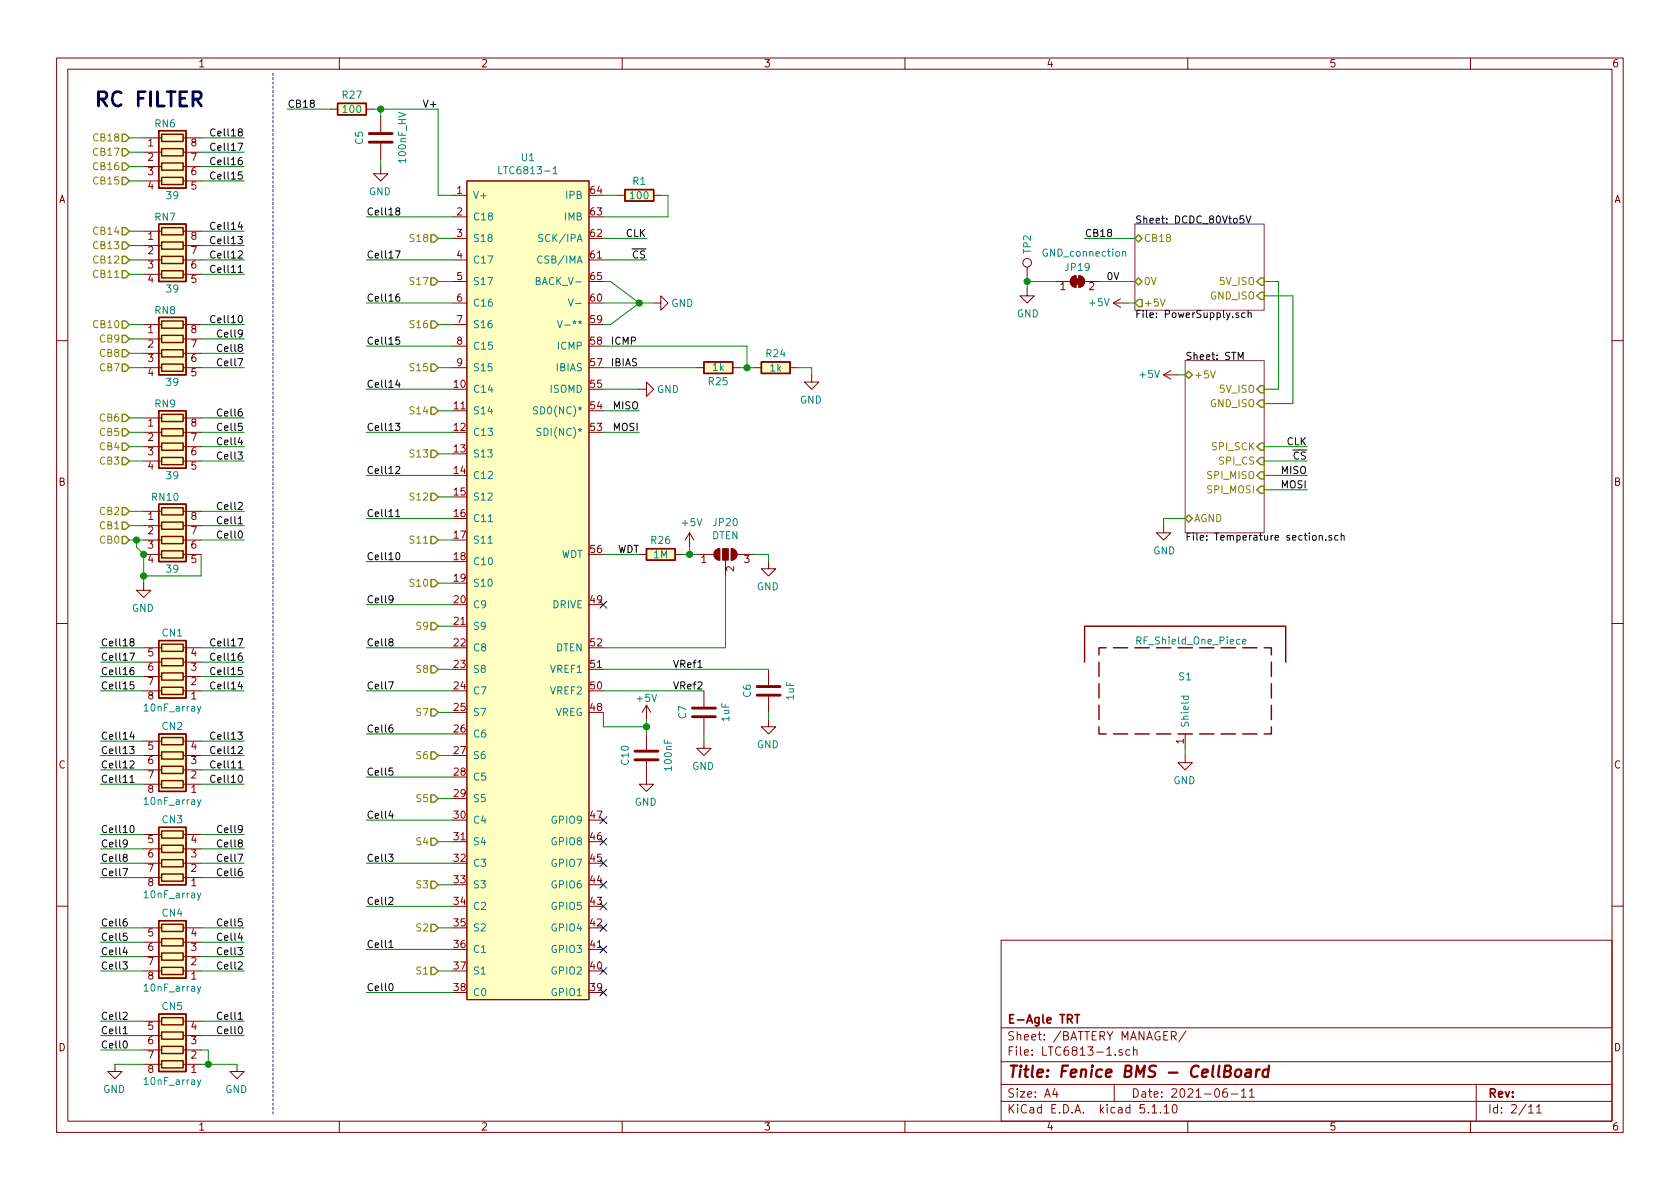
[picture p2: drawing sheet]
<svg xmlns="http://www.w3.org/2000/svg" width="297mm" height="210mm" viewBox="0 0 297 210" stroke-linecap="round" stroke-linejoin="round" font-family="sans-serif">
<defs><g id="words">
<text font-size="3.5" fill="#0000c2" x="16.5" y="18.9">RC FILTER</text>
<text font-size="2.8" fill="#840000" x="178" y="190.5">Title: Fenice BMS - CellBoard</text>
<g font-size="2.1" fill="#840000">
<text x="178" y="184">Sheet: /BATTERY MANAGER/</text>
<text x="178" y="181">E-Agle TRT</text>
<text x="178" y="186.7">File: LTC6813-1.sch</text>
<text x="178" y="196.9">KiCad E.D.A. kicad 5.1.10</text>
<text x="178" y="194.1">Size: A4</text>
<text x="200" y="194.1">Date: 2021-06-11</text>
<text x="263" y="194.1">Rev:</text>
<text x="263" y="196.9">Id: 2/11</text>
</g>
<g font-size="1.8" fill="#840000">
<text x="35" y="11.9">1</text>
<text x="85" y="11.9">2</text>
<text x="135" y="11.9">3</text>
<text x="185" y="11.9">4</text>
<text x="235" y="11.9">5</text>
<text x="285" y="11.9">6</text>
<text x="26.2" y="25.9">1</text>
<text x="26.2" y="28.4">2</text>
<text x="33.8" y="28.4">7</text>
<text x="33.8" y="25.9">8</text>
<text x="10.4" y="35.9">A</text>
<text x="26.2" y="31">3</text>
<text x="26.2" y="33.5">4</text>
<text x="33.8" y="33.5">5</text>
<text x="33.8" y="31">6</text>
<text x="80.8" y="34.3">1</text>
<text x="104.4" y="34.3">64</text>
<text x="285.4" y="35.9">A</text>
<text x="80.8" y="38.1">2</text>
<text x="80.8" y="41.9">3</text>
<text x="104.4" y="41.9">62</text>
<text x="104.4" y="38.1">63</text>
<text x="26.2" y="42.4">1</text>
<text x="26.2" y="45">2</text>
<text x="26.2" y="47.5">3</text>
<text x="33.8" y="47.5">6</text>
<text x="33.8" y="45">7</text>
<text x="33.8" y="42.4">8</text>
<text x="80.8" y="45.7">4</text>
<text x="104.4" y="45.7">61</text>
<text x="26.2" y="50">4</text>
<text x="33.8" y="50">5</text>
<text x="80.8" y="49.5">5</text>
<text x="80.8" y="53.3">6</text>
<text x="104.4" y="53.3">60</text>
<text x="104.4" y="49.5">65</text>
<text x="187.5" y="51.3">1</text>
<text x="192.6" y="51.3">2</text>
<text x="26.2" y="58.9">1</text>
<text x="33.8" y="58.9">8</text>
<text x="80.8" y="57.1">7</text>
<text x="104.4" y="57.1">59</text>
<text x="26.2" y="61.5">2</text>
<text x="26.2" y="64">3</text>
<text x="33.8" y="64">6</text>
<text x="33.8" y="61.5">7</text>
<text x="80.8" y="61">8</text>
<text x="80.8" y="64.8">9</text>
<text x="104.4" y="64.8">57</text>
<text x="104.4" y="61">58</text>
<text x="26.2" y="66.5">4</text>
<text x="33.8" y="66.5">5</text>
<text x="80.3" y="68.6">10</text>
<text x="104.4" y="68.6">55</text>
<text x="26.2" y="75.4">1</text>
<text x="26.2" y="78">2</text>
<text x="33.8" y="78">7</text>
<text x="33.8" y="75.4">8</text>
<text x="80.3" y="72.4">11</text>
<text x="80.3" y="76.2">12</text>
<text x="104.4" y="76.2">53</text>
<text x="104.4" y="72.4">54</text>
<text x="26.2" y="80.5">3</text>
<text x="26.2" y="83.1">4</text>
<text x="33.8" y="83.1">5</text>
<text x="33.8" y="80.5">6</text>
<text x="80.3" y="80">13</text>
<text x="80.3" y="83.8">14</text>
<text x="10.4" y="85.9">B</text>
<text x="80.3" y="87.6">15</text>
<text x="285.4" y="85.9">B</text>
<text x="26.2" y="91.9">1</text>
<text x="26.2" y="94.5">2</text>
<text x="33.8" y="94.5">7</text>
<text x="33.8" y="91.9">8</text>
<text x="80.3" y="91.4">16</text>
<text x="80.3" y="95.2">17</text>
<text x="26.2" y="97">3</text>
<text x="26.2" y="99.6">4</text>
<text x="33.8" y="99.6">5</text>
<text x="33.8" y="97">6</text>
<text x="80.3" y="99.1">18</text>
<text x="104.4" y="97.8">56</text>
<text x="124" y="99.6">1</text>
<text x="129.8" y="101.1" transform="rotate(-90 129.8 101.1)">2</text>
<text x="131.6" y="99.6">3</text>
<text x="80.3" y="102.9">19</text>
<text x="80.3" y="106.7">20</text>
<text x="104.4" y="106.7">49</text>
<text x="80.3" y="110.5">21</text>
<text x="26.2" y="116.1">5</text>
<text x="26.2" y="118.6">6</text>
<text x="33.8" y="118.6">3</text>
<text x="33.8" y="116.1">4</text>
<text x="80.3" y="114.3">22</text>
<text x="80.3" y="118.1">23</text>
<text x="104.4" y="118.1">51</text>
<text x="104.4" y="114.3">52</text>
<text x="26.2" y="121.2">7</text>
<text x="26.2" y="123.7">8</text>
<text x="33.8" y="123.7">1</text>
<text x="33.8" y="121.2">2</text>
<text x="80.3" y="121.9">24</text>
<text x="80.3" y="125.7">25</text>
<text x="104.4" y="125.7">48</text>
<text x="104.4" y="121.9">50</text>
<text x="80.3" y="129.5">26</text>
<text x="209.3" y="131.5" transform="rotate(-90 209.3 131.5)">1</text>
<text x="10.4" y="135.9">C</text>
<text x="26.2" y="132.6">5</text>
<text x="26.2" y="135.1">6</text>
<text x="26.2" y="137.7">7</text>
<text x="33.8" y="137.7">2</text>
<text x="33.8" y="135.1">3</text>
<text x="33.8" y="132.6">4</text>
<text x="80.3" y="133.3">27</text>
<text x="80.3" y="137.2">28</text>
<text x="285.4" y="135.9">C</text>
<text x="26.2" y="140.2">8</text>
<text x="33.8" y="140.2">1</text>
<text x="80.3" y="141">29</text>
<text x="26.2" y="149.1">5</text>
<text x="33.8" y="149.1">4</text>
<text x="80.3" y="144.8">30</text>
<text x="80.3" y="148.6">31</text>
<text x="104.4" y="148.6">46</text>
<text x="104.4" y="144.8">47</text>
<text x="26.2" y="151.6">6</text>
<text x="26.2" y="154.2">7</text>
<text x="33.8" y="154.2">2</text>
<text x="33.8" y="151.6">3</text>
<text x="80.3" y="152.4">32</text>
<text x="104.4" y="152.4">45</text>
<text x="26.2" y="156.7">8</text>
<text x="33.8" y="156.7">1</text>
<text x="80.3" y="156.2">33</text>
<text x="80.3" y="160">34</text>
<text x="104.4" y="160">43</text>
<text x="104.4" y="156.2">44</text>
<text x="26.2" y="165.6">5</text>
<text x="33.8" y="165.6">4</text>
<text x="80.3" y="163.8">35</text>
<text x="80.3" y="167.6">36</text>
<text x="104.4" y="167.6">41</text>
<text x="104.4" y="163.8">42</text>
<text x="26.2" y="168.1">6</text>
<text x="26.2" y="170.7">7</text>
<text x="26.2" y="173.2">8</text>
<text x="33.8" y="173.2">1</text>
<text x="33.8" y="170.7">2</text>
<text x="33.8" y="168.1">3</text>
<text x="80.3" y="171.4">37</text>
<text x="104.4" y="171.4">40</text>
<text x="80.3" y="175.3">38</text>
<text x="104.4" y="175.3">39</text>
<text x="10.4" y="185.9">D</text>
<text x="26.2" y="182.1">5</text>
<text x="26.2" y="184.7">6</text>
<text x="33.8" y="184.7">3</text>
<text x="33.8" y="182.1">4</text>
<text x="285.4" y="185.9">D</text>
<text x="26.2" y="187.2">7</text>
<text x="26.2" y="189.7">8</text>
<text x="33.8" y="189.7">1</text>
<text x="33.8" y="187.2">2</text>
<text x="35" y="199.9">1</text>
<text x="85" y="199.9">2</text>
<text x="135" y="199.9">3</text>
<text x="185" y="199.9">4</text>
<text x="235" y="199.9">5</text>
<text x="285" y="199.9">6</text>
</g>
<g font-size="1.8" fill="#008484">
<text x="60.6" y="17.4">R27</text>
<text x="27.5" y="22.5">RN6</text>
<text x="60.8" y="20">100</text>
<text x="64.2" y="25.5" transform="rotate(-90 64.2 25.5)">C5</text>
<text x="71.8" y="28.6" transform="rotate(-90 71.8 28.6)">100nF_HV</text>
<text x="92.2" y="28.5">U1</text>
<text x="29.5" y="35.2">39</text>
<text x="65.2" y="34.5">GND</text>
<text x="83.6" y="35.2">V+</text>
<text x="88.9" y="30.8">LTC6813-1</text>
<text x="100.2" y="35.2">IPB</text>
<text x="111.6" y="35.2">100</text>
<text x="111.9" y="32.7">R1</text>
<text x="27.5" y="39">RN7</text>
<text x="83.6" y="39">C18</text>
<text x="99.9" y="39">IMB</text>
<text x="83.6" y="42.8">S18</text>
<text x="83.6" y="46.6">C17</text>
<text x="95.7" y="46.6">CSB/IMA</text>
<text x="96" y="42.8">SCK/IPA</text>
<text x="182.3" y="44.8" transform="rotate(-90 182.3 44.8)">TP2</text>
<text x="184.6" y="45.4">GND_connection</text>
<text x="188.4" y="47.9">JP19</text>
<text x="29.5" y="51.7">39</text>
<text x="83.6" y="50.4">S17</text>
<text x="95.3" y="50.4">BACK_V-</text>
<text x="27.5" y="55.5">RN8</text>
<text x="83.6" y="54.2">C16</text>
<text x="83.6" y="58">S16</text>
<text x="100" y="58">V-**</text>
<text x="118.7" y="54.3">GND</text>
<text x="179.8" y="56.1">GND</text>
<text x="192.7" y="54.1">+5V</text>
<text x="83.6" y="61.8">C15</text>
<text x="83.6" y="65.7">S15</text>
<text x="98.4" y="65.7">IBIAS</text>
<text x="98.7" y="61.8">ICMP</text>
<text x="126" y="65.6">1k</text>
<text x="135.5" y="63.2">R24</text>
<text x="136.2" y="65.7">1k</text>
<text x="29.5" y="68.2">39</text>
<text x="83.6" y="69.5">C14</text>
<text x="97.3" y="69.5">ISOMD</text>
<text x="116.2" y="69.5">GND</text>
<text x="125.3" y="68.1">R25</text>
<text x="141.4" y="71.4">GND</text>
<text x="201.6" y="66.8">+5V</text>
<text x="27.5" y="72.1">RN9</text>
<text x="83.6" y="73.3">S14</text>
<text x="83.6" y="77.1">C13</text>
<text x="95.3" y="73.3">SD0(NC)*</text>
<text x="95.8" y="77.1">SDI(NC)*</text>
<text x="83.6" y="80.9">S13</text>
<text x="26.9" y="88.6">RN10</text>
<text x="29.5" y="84.8">39</text>
<text x="83.6" y="84.7">C12</text>
<text x="83.6" y="88.5">S12</text>
<text x="83.6" y="92.3">C11</text>
<text x="120.7" y="93.1">+5V</text>
<text x="125.9" y="95.3">DTEN</text>
<text x="126.2" y="93">JP20</text>
<text x="29.5" y="101.3">39</text>
<text x="83.6" y="96.1">S11</text>
<text x="83.6" y="99.9">C10</text>
<text x="99.1" y="98.7">WDT</text>
<text x="115.2" y="96.2">R26</text>
<text x="115.6" y="98.7">1M</text>
<text x="203.9" y="98">GND</text>
<text x="83.6" y="103.8">S10</text>
<text x="83.6" y="107.6">C9</text>
<text x="97.7" y="107.6">DRIVE</text>
<text x="133.8" y="104.4">GND</text>
<text x="23.3" y="108.2">GND</text>
<text x="28.7" y="112.6">CN1</text>
<text x="83.6" y="111.4">S9</text>
<text x="201.3" y="114">RF_Shield_One_Piece</text>
<text x="83.6" y="115.2">C8</text>
<text x="83.6" y="119">S8</text>
<text x="97.4" y="119">VREF1</text>
<text x="98.3" y="115.2">DTEN</text>
<text x="25.8" y="125.8">10nF_array</text>
<text x="83.6" y="122.8">C7</text>
<text x="97.4" y="122.8">VREF2</text>
<text x="112.7" y="124.1">+5V</text>
<text x="132.8" y="123.3" transform="rotate(-90 132.8 123.3)">C6</text>
<text x="140.4" y="123.7" transform="rotate(-90 140.4 123.7)">1uF</text>
<text x="208.5" y="120.3">S1</text>
<text x="28.7" y="129.1">CN2</text>
<text x="83.6" y="126.6">S7</text>
<text x="83.6" y="130.4">C6</text>
<text x="98.1" y="126.6">VREG</text>
<text x="121.3" y="127.1" transform="rotate(-90 121.3 127.1)">C7</text>
<text x="129" y="127.6" transform="rotate(-90 129 127.6)">1uF</text>
<text x="210.2" y="128.8" transform="rotate(-90 210.2 128.8)">Shield</text>
<text x="83.6" y="134.2">S6</text>
<text x="111.2" y="135.2" transform="rotate(-90 111.2 135.2)">C10</text>
<text x="118.8" y="136.1" transform="rotate(-90 118.8 136.1)">100nF</text>
<text x="122.4" y="136.1">GND</text>
<text x="133.8" y="132.3">GND</text>
<text x="25.8" y="142.3">10nF_array</text>
<text x="83.6" y="138">C5</text>
<text x="83.6" y="141.9">S5</text>
<text x="112.2" y="142.5">GND</text>
<text x="207.5" y="138.7">GND</text>
<text x="28.7" y="145.6">CN3</text>
<text x="83.6" y="145.7">C4</text>
<text x="83.6" y="149.5">S4</text>
<text x="97.7" y="149.5">GPIO8</text>
<text x="97.7" y="145.7">GPIO9</text>
<text x="83.6" y="153.3">C3</text>
<text x="97.7" y="153.3">GPIO7</text>
<text x="25.8" y="158.8">10nF_array</text>
<text x="83.6" y="157.1">S3</text>
<text x="83.6" y="160.9">C2</text>
<text x="97.7" y="160.9">GPIO5</text>
<text x="97.7" y="157.1">GPIO6</text>
<text x="28.7" y="162.1">CN4</text>
<text x="83.6" y="164.7">S2</text>
<text x="97.7" y="164.7">GPIO4</text>
<text x="83.6" y="168.5">C1</text>
<text x="83.6" y="172.3">S1</text>
<text x="97.7" y="172.3">GPIO2</text>
<text x="97.7" y="168.5">GPIO3</text>
<text x="25.8" y="175.4">10nF_array</text>
<text x="28.7" y="178.6">CN5</text>
<text x="83.6" y="176.1">C0</text>
<text x="97.7" y="176.1">GPIO1</text>
<text x="25.8" y="191.9">10nF_array</text>
<text x="18.2" y="193.3">GND</text>
<text x="39.8" y="193.3">GND</text>
</g>
<g font-size="1.8">
<text x="50.8" y="19">CB18</text>
<text x="75.3" y="19">V+</text>
<text x="38" y="26.7">Cell17</text>
<text x="38" y="29.2">Cell16</text>
<text x="38" y="24.1">Cell18</text>
<text x="38" y="31.7">Cell15</text>
<text x="38" y="40.6">Cell14</text>
<text x="64.8" y="38.1">Cell18</text>
<text x="110.7" y="41.9">CLK</text>
<text x="191.8" y="41.9">CB18</text>
<text x="200.7" y="39.5">Sheet: DCDC_80Vto5V</text>
<text x="38" y="43.2">Cell13</text>
<text x="38" y="45.7">Cell12</text>
<text x="64.8" y="45.7">Cell17</text>
<text x="111.8" y="45.7">CS</text>
<text x="38" y="48.3">Cell11</text>
<text x="64.8" y="53.3">Cell16</text>
<text x="195.6" y="49.5">0V</text>
<text x="38" y="57.1">Cell10</text>
<text x="39" y="59.7">Cell9</text>
<text x="200.7" y="56.2">File: PowerSupply.sch</text>
<text x="39" y="62.2">Cell8</text>
<text x="39" y="64.8">Cell7</text>
<text x="64.8" y="61">Cell15</text>
<text x="107.9" y="64.8">IBIAS</text>
<text x="107.9" y="61">ICMP</text>
<text x="209.5" y="63.6">Sheet: STM</text>
<text x="64.8" y="68.6">Cell14</text>
<text x="39" y="76.2">Cell5</text>
<text x="39" y="73.7">Cell6</text>
<text x="64.8" y="76.2">Cell13</text>
<text x="108.5" y="76.2">MOSI</text>
<text x="108.5" y="72.4">MISO</text>
<text x="39" y="78.7">Cell4</text>
<text x="39" y="81.3">Cell3</text>
<text x="64.8" y="83.8">Cell12</text>
<text x="226.6" y="83.8">MISO</text>
<text x="227.5" y="78.7">CLK</text>
<text x="228.7" y="81.3">CS</text>
<text x="226.6" y="86.4">MOSI</text>
<text x="39" y="90.2">Cell2</text>
<text x="39" y="92.7">Cell1</text>
<text x="39" y="95.2">Cell0</text>
<text x="64.8" y="91.4">Cell11</text>
<text x="209.5" y="95.6">File: Temperature section.sch</text>
<text x="64.8" y="99.1">Cell10</text>
<text x="109.2" y="97.8">WDT</text>
<text x="64.8" y="106.7">Cell9</text>
<text x="17.8" y="119.4">Cell16</text>
<text x="17.8" y="116.8">Cell17</text>
<text x="17.8" y="114.3">Cell18</text>
<text x="38" y="114.3">Cell17</text>
<text x="38" y="116.8">Cell16</text>
<text x="38" y="119.4">Cell15</text>
<text x="64.8" y="114.3">Cell8</text>
<text x="119.5" y="118.1">VRef1</text>
<text x="17.8" y="121.9">Cell15</text>
<text x="38" y="121.9">Cell14</text>
<text x="64.8" y="121.9">Cell7</text>
<text x="119.5" y="121.9">VRef2</text>
<text x="17.8" y="130.8">Cell14</text>
<text x="38" y="130.8">Cell13</text>
<text x="64.8" y="129.5">Cell6</text>
<text x="17.8" y="135.9">Cell12</text>
<text x="17.8" y="133.3">Cell13</text>
<text x="38" y="135.9">Cell11</text>
<text x="38" y="133.3">Cell12</text>
<text x="64.8" y="137.2">Cell5</text>
<text x="17.8" y="138.4">Cell11</text>
<text x="38" y="138.4">Cell10</text>
<text x="17.8" y="149.9">Cell9</text>
<text x="17.8" y="147.3">Cell10</text>
<text x="39" y="149.9">Cell8</text>
<text x="39" y="147.3">Cell9</text>
<text x="64.8" y="144.8">Cell4</text>
<text x="17.8" y="154.9">Cell7</text>
<text x="17.8" y="152.4">Cell8</text>
<text x="39" y="152.4">Cell7</text>
<text x="39" y="154.9">Cell6</text>
<text x="64.8" y="152.4">Cell3</text>
<text x="64.8" y="160">Cell2</text>
<text x="17.8" y="166.4">Cell5</text>
<text x="17.8" y="163.8">Cell6</text>
<text x="39" y="166.4">Cell4</text>
<text x="39" y="163.8">Cell5</text>
<text x="64.8" y="167.6">Cell1</text>
<text x="17.8" y="168.9">Cell4</text>
<text x="17.8" y="171.4">Cell3</text>
<text x="39" y="168.9">Cell3</text>
<text x="39" y="171.4">Cell2</text>
<text x="64.8" y="175.3">Cell0</text>
<text x="17.8" y="180.3">Cell2</text>
<text x="17.8" y="182.9">Cell1</text>
<text x="17.8" y="185.4">Cell0</text>
<text x="39" y="182.9">Cell0</text>
<text x="39" y="180.3">Cell1</text>
</g>
<g font-size="1.8" fill="#848400">
<text x="16.8" y="25">CB18</text>
<text x="16.8" y="27.6">CB17</text>
<text x="16.8" y="32.6">CB15</text>
<text x="16.8" y="30.1">CB16</text>
<text x="16.8" y="41.5">CB14</text>
<text x="16.8" y="46.6">CB12</text>
<text x="16.8" y="44.1">CB13</text>
<text x="72.8" y="42.8">S18</text>
<text x="202.2" y="42.8">CB18</text>
<text x="16.8" y="49.1">CB11</text>
<text x="72.8" y="50.4">S17</text>
<text x="202.2" y="50.4">0V</text>
<text x="214" y="53">GND_ISO</text>
<text x="215.8" y="50.4">5V_ISO</text>
<text x="16.8" y="58">CB10</text>
<text x="72.8" y="58">S16</text>
<text x="202.2" y="54.2">+5V</text>
<text x="17.8" y="65.7">CB7</text>
<text x="17.8" y="63.1">CB8</text>
<text x="17.8" y="60.6">CB9</text>
<text x="72.8" y="65.7">S15</text>
<text x="211.1" y="66.9">+5V</text>
<text x="215.8" y="69.5">5V_ISO</text>
<text x="17.8" y="77.1">CB5</text>
<text x="17.8" y="74.5">CB6</text>
<text x="72.8" y="73.3">S14</text>
<text x="214" y="72">GND_ISO</text>
<text x="17.8" y="79.6">CB4</text>
<text x="17.8" y="82.2">CB3</text>
<text x="72.8" y="80.9">S13</text>
<text x="214.4" y="79.6">SPI_SCK</text>
<text x="215.7" y="82.2">SPI_CS</text>
<text x="72.8" y="88.5">S12</text>
<text x="213.6" y="84.7">SPI_MISO</text>
<text x="213.6" y="87.2">SPI_MOSI</text>
<text x="17.8" y="91.1">CB2</text>
<text x="17.8" y="93.6">CB1</text>
<text x="211.1" y="92.3">AGND</text>
<text x="17.8" y="96.1">CB0</text>
<text x="72.8" y="96.1">S11</text>
<text x="72.8" y="103.8">S10</text>
<text x="73.8" y="111.4">S9</text>
<text x="73.8" y="119">S8</text>
<text x="73.8" y="126.6">S7</text>
<text x="73.8" y="134.2">S6</text>
<text x="73.8" y="141.9">S5</text>
<text x="73.8" y="149.5">S4</text>
<text x="73.8" y="157.1">S3</text>
<text x="73.8" y="164.7">S2</text>
<text x="73.8" y="172.3">S1</text>
</g>
</g></defs>
<g fill="none" stroke="#840000" stroke-width=".18">
<path d="M10 10.3h277v189.9h-277zM12 12.2h273v186.1h-273zM58.4 19.3h1.3M60 10.3v1.9M64.8 19.3h1.2M110 10.3v1.9M160 10.3v1.9M210 10.3v1.9M260 10.3v1.9M25.4 24.4h3.2M25.4 26.9h3.2M25.4 29.5h3.2"/>
<path d="M25.4 32h3.2M32.4 24.4h3.2M32.4 26.9h3.2M32.4 29.5h3.2M32.4 32h3.2M67.3 29.5v1.2h-1.3l1.3 1.3 1.3-1.3h-1.3M67.3 20.6v2.8M67.3 25.4v2.8M80 34.5h2.5M80 38.3h2.5M82.5 32h21.6v144.8h-21.6zM109.2 34.5h1.3"/>
<path d="M115.6 34.5h1.2M25.4 46h3.2M25.4 57.4h3.2M25.4 59.9h3.2M25.4 40.9h3.2M25.4 43.4h3.2M25.4 48.5h3.2M32.4 46h3.2M32.4 57.4h3.2M32.4 59.9h3.2M32.4 40.9h3.2M32.4 43.4h3.2"/>
<path d="M32.4 48.5h3.2M80 53.6h2.5M80 42.2h2.5M80 46h2.5M80 49.8h2.5M80 57.4h2.5M115.6 53.6h1.2v1.3l1.3-1.3-1.3-1.3v1.3M181.6 51v1.3h1.3l-1.3 1.3-1.3-1.3h1.3M181.6 47.2v2.6M186.7 49.8h2.5M189.5 49.1l.4-.3h.3v2a1.03 1.03 0 0 1-.9-.6 1.03 1.03 0 0 1 .2-1.1zM190.8 48.8a1.02 1.02 0 0 1 1 1 1.02 1.02 0 0 1-1 1z"/>
<path d="M191.8 49.8h2.5M196.8 53.6l1.3 .8M196.8 53.6h2.6M198.1 52.8l-1.3 .8M10 60.2h2M25.4 65h3.2M25.4 73.9h3.2M25.4 76.4h3.2M25.4 79h3.2M25.4 62.5h3.2M32.4 65h3.2M32.4 73.9h3.2"/>
<path d="M32.4 76.4h3.2M32.4 79h3.2M32.4 62.5h3.2M80 65h2.5M80 61.2h2.5M113 68.8h1.3v1.3l1.3-1.3-1.3-1.2v1.2M123.2 65h1.3M129.5 65h1.3M133.3 65h1.3M139.7 65h1.3M143.5 66.3v1.3h-1.3l1.3 1.2 1.3-1.2h-1.3M205.7 66.3l1.3 .8"/>
<path d="M205.7 66.3h2.6M207 65.5l-1.3 .8M285 60.2h2M25.4 98h3.2M25.4 90.4h3.2M25.4 93h3.2M25.4 95.5h3.2M25.4 81.5h3.2M32.4 98h3.2M32.4 90.4h3.2M32.4 93h3.2M32.4 95.5h3.2"/>
<path d="M32.4 81.5h3.2M113 98h1.3M119.4 98h1.2M121.9 94.2l-.7 1.3M121.9 94.2v2.6M121.9 94.2l.8 1.3M123.2 98h3M126.5 97.4l.4-.3 .4-.1v2.1a1.03 1.03 0 0 1-1-.6 1.03 1.03 0 0 1 .2-1.1zM128.3 99.1v2.7M129.3 97a1.02 1.02 0 0 1 1 1 1.02 1.02 0 0 1-1 1.1zM130.3 98h3M135.9 99.3v1.3h-1.3l1.3 1.2 1.3-1.2h-1.3"/>
<path d="M205.7 93v1.2h1.3l-1.3 1.3-1.2-1.3h1.2M10 110.3h2M25.4 103.1v1.3h-1.3l1.3 1.3 1.3-1.3h-1.3M25.4 119.6h3.2M25.4 117.1h3.2M25.4 114.5h3.2M32.4 119.6h3.2M32.4 117.1h3.2M32.4 114.5h3.2M135.9 118.4v2.8M285 110.3h2M25.4 138.7h3.2"/>
<path d="M25.4 136.1h3.2M25.4 133.6h3.2M25.4 131.1h3.2M25.4 122.2h3.2M32.4 138.7h3.2M32.4 136.1h3.2M32.4 133.6h3.2M32.4 131.1h3.2M32.4 122.2h3.2M114.3 134.6v4.1h-1.3l1.3 1.2 1.3-1.2h-1.3M114.3 124.7v2.5M114.3 129.8v2.8"/>
<path d="M114.3 124.7l-.8 1.3M114.3 124.7l.8 1.3M124.5 131.1v1.2h-1.3l1.3 1.3 1.2-1.3h-1.2M124.5 122.2v2.8M124.5 127v2.8M135.9 127.2v1.3h-1.3l1.3 1.3 1.3-1.3h-1.3M135.9 123.2v2.8M209.5 133.6v1.3h-1.2l1.2 1.2 1.3-1.2h-1.3M209.5 129.8v2.5M25.4 155.2h3.2M25.4 152.6h3.2M25.4 150.1h3.2"/>
<path d="M25.4 147.6h3.2M32.4 155.2h3.2M32.4 152.6h3.2M32.4 150.1h3.2M32.4 147.6h3.2M10 160.2h2M25.4 171.7h3.2M25.4 169.2h3.2M25.4 166.6h3.2M25.4 164.1h3.2M32.4 171.7h3.2M32.4 169.2h3.2"/>
<path d="M32.4 166.6h3.2M32.4 164.1h3.2M177 166.3h108v32h-108zM285 160.2h2M20.3 188.2v1.3h-1.3l1.3 1.2 1.3-1.2h-1.3M25.4 188.2h3.2M25.4 185.7h3.2M25.4 183.1h3.2M25.4 180.6h3.2M32.4 188.2h3.2M32.4 185.7h3.2M32.4 183.1h3.2"/>
<path d="M32.4 180.6h3.2M41.9 188.2v1.3h-1.3l1.3 1.2 1.3-1.2h-1.3M60 198.3v1.9M110 198.3v1.9M160 198.3v1.9M177 194.8h108M177 191.8h108M177 187.8h108M177 181.8h108M186.5 192.5l-.4 1h1M186.8 193v1M197 191.8v3"/>
<path d="M198.4 185.7l-.4-.1-.2 .2 .1 .2 .5 .2v.3h-.6M199.8 185.7l-.5-.1-.2 .3v.6l.2 .1 .5-.1M200.4 185.7l.2-.1 .4 .1v.9M200.4 185.1v1.5M203.7 195.8l.4-.5v1.5M203.7 196.8h.8M205.2 196.7v.1M205.8 195.8l.4-.5v1.5M205.8 196.8h.9M207.1 183.2l.7-.1 .2-.2-.1-.3-.2-.2h-.6v1.5M207.5 195.4l.2-.1a.94 .94 0 0 1 0 1.5h-.1a1 1 0 0 1-.1-1.4zM207.5 183.2l.5 .7"/>
<path d="M209.7 182.3l-1.3 2M210 198.3v1.9M216.9 192.5a.62 .62 0 0 0-.7 .7l.1 .7 .2 .1 .5-.1v-.5l-.1-.2-.4-.1-.3 .3M217.7 193.5h1.1M219.5 193l.4-.5v1.5M219.5 194h.8M220.9 193l.4-.5v1.5M220.9 194h.9M260 198.3v1.9M261 191.8v6.5M270.3 195.8l.4-.5v1.5M270.3 196.8h.8"/>
<path d="M271.7 195.8l.4-.5v1.5M271.7 196.8h.8"/>
<circle cx="181.6" cy="46.5" r=".76"/>
</g>
<path d="M218.5 189.3a.53 .53 0 0 1 .6-.2 .53 .53 0 0 1 .4 .4l-.1 .6a.56 .56 0 0 1-.5 .4 .56 .56 0 0 1-.6-.4zM220.4 189.2h.7v1.2M221.2 189.6l-.7 .1a.4 .4 0 0 0-.3 .3 .4 .4 0 0 0 .2 .4l.7-.1M222.2 189.1l-.2 1.3M222.8 189.1a.54 .54 0 0 0-.7 .4M224.3 189.2a.68 .68 0 0 0-1 .3l-.1 .6 .2 .2 .2 .1 .6-.1M224.4 188.4l-.3 2" fill="none" stroke="#840000" stroke-width=".41"/>
<path d="M190 179.4h.9M190.5 179.4v1.5" fill="none" stroke="#840000" stroke-width=".3"/>
<path d="M200.7 39.6h22.8v15.3h-22.8zM209.5 63.7h14v30.5h-14z" fill="none" stroke="#840084" stroke-width=".18"/>
<g fill="none" stroke="#000" stroke-width=".18">
<path d="M38 25.4a.51 .51 0 0 0-.6 0 .51 .51 0 0 0-.2 .7 .46 .46 0 0 0 .3 .4 .46 .46 0 0 0 .5 0M38 39.4a.51 .51 0 0 0-.6 0 .51 .51 0 0 0-.2 .6 .46 .46 0 0 0 .3 .5 .46 .46 0 0 0 .5-.1M38 30.5a.51 .51 0 0 0-.6 0 .51 .51 0 0 0-.2 .6 .46 .46 0 0 0 .3 .5 .46 .46 0 0 0 .5-.1M38 28a.51 .51 0 0 0-.6 0 .51 .51 0 0 0-.2 .6 .46 .46 0 0 0 .3 .5 .46 .46 0 0 0 .5-.1M38 22.9a.51 .51 0 0 0-.6 0 .51 .51 0 0 0-.2 .6 .46 .46 0 0 0 .3 .5 .46 .46 0 0 0 .5-.1M70.2 37.3l-.2-.1v-.3l.2-.2 .4 .1v.4l-.5 .2-.1 .1v.3l.2 .2h.4l.1-.2-.1-.4-.1-.1M219.9 38.2h-.6l-.1 .6 .5-.1 .3 .2v.3l-.3 .2-.5-.1M220.3 38.2l.5 1.2 .4-1.2M38 55.9a.51 .51 0 0 0-.6 0 .51 .51 0 0 0-.2 .6 .46 .46 0 0 0 .3 .5 .46 .46 0 0 0 .5-.1M38 42a.51 .51 0 0 0-.6 0 .51 .51 0 0 0-.2 .6 .46 .46 0 0 0 .3 .5 .46 .46 0 0 0 .5-.1M38 44.5a.51 .51 0 0 0-.6 0 .51 .51 0 0 0-.2 .6 .46 .46 0 0 0 .3 .5 .46 .46 0 0 0 .5-.1M38 47a.51 .51 0 0 0-.6 0 .51 .51 0 0 0-.2 .6 .46 .46 0 0 0 .3 .5 .46 .46 0 0 0 .5 0"/>
<path d="M69.9 44.4h.9l-.6 1.2M70.6 52l-.4 .1a.87 .87 0 0 0 0 1.2l.4-.2v-.5l-.4-.1-.2 .2M70.6 59.6h-.6v.6l.2-.1 .4 .1v.6l-.1 .1-.5-.1M219 55.4l-.3-.1-.2 .2 .1 .2 .4 .1v.3h-.5M220.1 55.4l-.3-.1-.3 .2 .2 .6h.4M220.7 55.4l.2-.1 .3 .1v.8M220.7 54.9v1.3M69.9 74.8h.8l-.4 .5 .3 .2v.6h-.5l-.2-.1M70.3 67.2l-.3 .9h.8M70.6 67.7v.8M218.9 63.6v-1.3l.5 .9 .4-.9v1.3M70 82.6l.5-.1 .2 .3-.1 .2-.7 .7h.8"/>
<path d="M70 90.4l.3-.3v1.3M70 91.4h.7M70.1 97.8l.2-.1a.69 .69 0 0 1 .4 .6 .69 .69 0 0 1-.4 .7l-.3-.3v-.2zM233.2 94.8l.3-.1h.3v.8M234.4 95.4v.1M235.4 94.7h-.3l-.2 .2 .1 .1 .4 .2v.3h-.5M236.6 94.7h-.4l-.2 .2 .1 .6h.5M237.1 94.8l.2-.1h.3l.1 .8M237.1 94.3v1.2M22.9 115.5h.9l-.6 1.3M23.2 113.5l-.2-.1v-.3l.2-.2 .4 .1v.4l-.5 .2-.1 .1v.3l.2 .2h.4l.1-.2-.1-.4-.1-.1M23.6 118l-.4 .1a.87 .87 0 0 0 0 1.2l.4-.1v-.6l-.4-.1-.2 .3"/>
<path d="M38 113.1a.51 .51 0 0 0-.6 0 .51 .51 0 0 0-.2 .6 .46 .46 0 0 0 .3 .5 .46 .46 0 0 0 .5-.1M38 115.6a.51 .51 0 0 0-.6 0 .51 .51 0 0 0-.2 .6 .46 .46 0 0 0 .3 .5 .46 .46 0 0 0 .5-.1M38 118.2a.51 .51 0 0 0-.6 0 .51 .51 0 0 0-.2 .6 .46 .46 0 0 0 .3 .5 .46 .46 0 0 0 .5-.1M69 113.5l-.2-.3 .2-.3h.2l.3 .3-.1 .2-.5 .2-.1 .1v.3l.2 .2h.4l.1-.2v-.3l-.3-.2M69.5 105.9l-.3 .2h-.3l-.1-.2 .1-.5 .3-.1 .2 .2a.87 .87 0 0 1-.3 1.1h-.2M22.9 132h.8l-.4 .5 .3 .1v.5l-.1 .2-.6-.2M23 134.7l.5-.2 .2 .4-.1 .2-.7 .7h.8M23 137.4l.3-.3v1.2M23 138.3h.7M23.3 129.4l-.3 .9h.8M23.6 129.9v.8M23.6 120.6h-.6v.6l.2-.1h.4v.6l-.1 .1-.5-.1"/>
<path d="M38 120.7a.51 .51 0 0 0-.6 0 .51 .51 0 0 0-.2 .6 .46 .46 0 0 0 .3 .5 .46 .46 0 0 0 .5-.1M38 134.7a.51 .51 0 0 0-.6 0 .51 .51 0 0 0-.2 .6 .46 .46 0 0 0 .3 .5 .46 .46 0 0 0 .5-.1M38 132.1a.51 .51 0 0 0-.6 0 .51 .51 0 0 0-.2 .6 .46 .46 0 0 0 .3 .5 .46 .46 0 0 0 .5-.1M38 129.6a.51 .51 0 0 0-.6 0 .51 .51 0 0 0-.2 .6 .46 .46 0 0 0 .3 .5 .46 .46 0 0 0 .5-.1M38 137.2a.51 .51 0 0 0-.6 0 .51 .51 0 0 0-.2 .6 .46 .46 0 0 0 .3 .5 .46 .46 0 0 0 .5-.1M68.7 120.6h.8l-.5 1.2M69.4 128.2h-.3a.79 .79 0 0 0-.1 1.3l.4-.1 .1-.5-.3-.2h-.2l-.2 .2M69.4 135.8h-.6v.6l.4-.1 .3 .2v.3l-.3 .3-.4-.1M21.7 153.6h.9l-.6 1.3M22 151.6l-.2-.3 .2-.3h.3l.2 .3-.1 .2-.5 .2-.1 .1v.3l.2 .2h.4l.1-.2v-.3l-.2-.2M22.5 149.1l-.2 .2-.4-.1-.1-.1 .1-.5 .4-.1 .1 .1a.87 .87 0 0 1-.3 1.2h-.2M23.1 146.1l.2-.1a.69 .69 0 0 1 .4 .6 .69 .69 0 0 1-.4 .6l-.3-.2v-.2z"/>
<path d="M68.7 151h.8l-.4 .5 .3 .2 .1 .4-.3 .2-.5-.1M68.8 158.8l.4-.1 .3 .3-.8 .9h.8M69.1 143.4l-.3 .9h.7M69.4 143.9v.8M21.7 170.1h.8l-.4 .5 .3 .1 .1 .4-.2 .3-.6-.2M21.8 179.1l.5-.1 .2 .3-.8 1h.8M22.1 167.5l-.3 .9h.8M22.4 162.5h-.3a.79 .79 0 0 0-.1 1.2h.4l.1-.5-.2-.2h-.3l-.2 .2M22.4 168v.8M22.4 165h-.6v.6l.5-.1 .2 .3v.3l-.2 .2-.5-.1M68.8 166.6l.3-.3v1.3M68.8 167.6h.7"/>
<path d="M68.9 174l.2-.1a.67 .67 0 0 1 .4 .6 .67 .67 0 0 1-.4 .7l-.3-.5zM21.8 181.9l.3-.4v1.3M21.8 182.8h.7M21.9 184.2l.2-.1a.67 .67 0 0 1 .4 .6 .67 .67 0 0 1-.4 .6l-.3-.4z"/>
</g>
<g fill="none" stroke="#848400" stroke-width=".25">
<path d="M21.6 31.4h.6l.7 .6-.7 .6h-.6zM21.6 28.8h.6l.7 .7-.7 .6h-.6zM21.6 23.7h.6l.7 .7-.7 .6h-.6zM21.6 26.3h.6l.7 .6-.7 .7h-.6zM21.6 56.8h.6l.7 .6-.7 .6h-.6zM21.6 59.3h.6l.7 .6-.7 .7h-.6zM21.6 47.9h.6l.7 .6-.7 .6h-.6zM21.6 45.3h.6l.7 .7-.7 .6h-.6zM21.6 42.8h.6l.7 .6-.7 .7h-.6zM21.6 40.3h.6l.7 .6-.7 .6h-.6zM76.2 49.1h.6l.7 .7-.7 .6h-.6zM76.2 56.8h.6l.7 .6-.7 .6h-.6z"/>
<path d="M76.2 41.5h.6l.7 .7-.7 .6h-.6zM200.7 42.2l.6-.7 .6 .7-.6 .6zM200.7 49.8l.6-.7 .6 .7-.6 .6zM201.3 53h.6v1.2h-.6l-.6-.6zM222.9 49.1h.6v1.3h-.6l-.7-.6zM222.9 51.7h.6v1.3h-.6l-.7-.7zM21.6 75.8h.6l.7 .6-.7 .7h-.6zM21.6 73.3h.6l.7 .6-.7 .6h-.6zM21.6 64.4h.6l.7 .6-.7 .7h-.6zM21.6 61.8h.6l.7 .7-.7 .6h-.6zM21.6 78.4h.6l.7 .6-.7 .6h-.6zM76.2 64.4h.6l.7 .6-.7 .7h-.6z"/>
<path d="M76.2 72h.6l.7 .6-.7 .7h-.6zM76.2 79.6h.6l.7 .7-.7 .6h-.6zM209.5 66.3l.7-.6 .6 .6-.6 .6zM222.9 78.4h.6v1.2h-.6l-.7-.6zM222.9 68.2h.6v1.3h-.6l-.7-.7zM222.9 70.7h.6v1.3h-.6l-.7-.6zM21.6 80.9h.6l.7 .6-.7 .7h-.6zM21.6 89.8h.6l.7 .6-.7 .7h-.6zM21.6 94.9h.6l.7 .6-.7 .6h-.6zM21.6 92.3h.6l.7 .7-.7 .6h-.6zM76.2 94.9h.6l.7 .6-.7 .6h-.6zM76.2 87.2h.6l.7 .7-.7 .6h-.6z"/>
<path d="M209.5 91.7l.7-.6 .6 .6-.6 .6zM222.9 80.9h.6v1.3h-.6l-.7-.7zM222.9 83.4h.6v1.3h-.6l-.7-.6zM222.9 86h.6v1.2h-.6l-.7-.6zM76.2 102.5h.6l.7 .6-.7 .7h-.6zM76.2 110.1h.6l.7 .6-.7 .7h-.6zM76.2 117.7h.6l.7 .7-.7 .6h-.6zM76.2 125.3h.6l.7 .7-.7 .6h-.6zM76.2 133h.6l.7 .6-.7 .6h-.6zM76.2 140.6h.6l.7 .6-.7 .7h-.6zM76.2 148.2h.6l.7 .6-.7 .7h-.6zM76.2 155.8h.6l.7 .7-.7 .6h-.6z"/>
<path d="M76.2 171.1h.6l.7 .6-.7 .6h-.6zM76.2 163.4h.6l.7 .7-.7 .6h-.6z"/>
</g>
<path d="M205.2 52.9l.4 1.2 .4-1.2M214 65.6l.5 1.2 .4-1.2" fill="none" stroke="#848400" stroke-width=".18"/>
<path d="M65.3 25.1h4M65.3 23.6h4M112.3 134.4h4M112.3 132.8h4M122.4 126.7h4.1M122.4 125.2h4.1M133.9 122.9h4M133.9 121.4h4" fill="none" stroke="#840000" stroke-width=".51"/>
<g fill="#ffffc2" stroke="#ffffc2" stroke-width=".18">
<path d="M114.3 97h5.1v2.1h-5.1z"/>
<path d="M59.7 18.3h5.1v2h-5.1z"/>
<path d="M134.6 64h5.1v2h-5.1z"/>
<path d="M82.5 32h21.6v144.8h-21.6z"/>
<path d="M124.5 64h5v2h-5z"/>
<path d="M28.1 23.1h4.8v10.2h-4.8z"/>
<path d="M28.1 179.3h4.8v10.2h-4.8z"/>
<path d="M28.1 162.8h4.8v10.2h-4.8z"/>
<path d="M28.1 146.3h4.8v10.2h-4.8z"/>
<path d="M28.1 129.8h4.8v10.1h-4.8z"/>
<path d="M28.1 113.3h4.8v10.1h-4.8z"/>
<path d="M110.5 33.5h5.1v2.1h-5.1z"/>
<path d="M28.1 89.1h4.8v10.2h-4.8z"/>
<path d="M28.1 72.6h4.8v10.2h-4.8z"/>
<path d="M28.1 56.1h4.8v10.2h-4.8z"/>
<path d="M28.1 39.6h4.8v10.2h-4.8z"/>
</g>
<g fill="none" stroke="#840000" stroke-width=".25">
<path d="M59.7 18.3h5.1v2h-5.1zM28.1 23.1h4.8v10.2h-4.8zM28.1 39.6h4.8v10.2h-4.8zM28.6 23.7h3.8v1.3h-3.8zM28.6 26.3h3.8v1.3h-3.8zM28.6 28.8h3.8v1.3h-3.8zM28.6 31.4h3.8v1.2h-3.8zM110.5 33.5h5.1v2.1h-5.1zM28.1 56.1h4.8v10.2h-4.8zM28.6 56.8h3.8v1.2h-3.8zM28.6 59.3h3.8v1.3h-3.8zM28.6 40.3h3.8v1.2h-3.8z"/>
<path d="M28.6 42.8h3.8v1.3h-3.8zM28.6 45.3h3.8v1.3h-3.8zM28.6 47.9h3.8v1.2h-3.8zM28.1 72.6h4.8v10.2h-4.8zM28.6 73.3h3.8v1.2h-3.8zM28.6 75.8h3.8v1.3h-3.8zM28.6 78.4h3.8v1.2h-3.8zM28.6 61.8h3.8v1.3h-3.8zM28.6 64.4h3.8v1.3h-3.8zM124.5 64h5v2h-5zM134.6 64h5.1v2h-5.1zM28.1 89.1h4.8v10.2h-4.8z"/>
<path d="M28.6 89.8h3.8v1.3h-3.8zM28.6 92.3h3.8v1.3h-3.8zM28.6 94.9h3.8v1.2h-3.8zM28.6 97.4h3.8v1.3h-3.8zM28.6 80.9h3.8v1.3h-3.8zM114.3 97h5.1v2.1h-5.1zM28.1 113.3h4.8v10.1h-4.8zM28.6 119h3.8v1.3h-3.8zM28.6 116.5h3.8v1.2h-3.8zM28.6 113.9h3.8v1.3h-3.8zM191.8 117.1v-6.4h35.5v6.4M194.3 117.1v2.5"/>
<path d="M195.6 114.5h-1.3v1.3M196.8 114.5h2.6M200.7 114.5h2.5M219.7 114.5h2.5M223.5 114.5h1.3v1.3M224.8 117.1v2.5M28.1 129.8h4.8v10.1h-4.8zM28.6 138h3.8v1.3h-3.8zM28.6 135.5h3.8v1.3h-3.8zM28.6 133h3.8v1.2h-3.8zM28.6 130.4h3.8v1.3h-3.8zM28.6 121.5h3.8v1.3h-3.8z"/>
<path d="M194.3 128.5v1.3h1.3M194.3 120.9v2.5M194.3 124.7v2.5M196.8 129.8h2.6M200.7 129.8h2.5M204.5 129.8h2.5M208.3 129.8h2.5M212.1 129.8h2.5M215.9 129.8h2.5M219.7 129.8h2.5M224.8 128.5v1.3h-1.3M224.8 120.9v2.5"/>
<path d="M224.8 124.7v2.5M28.1 146.3h4.8v10.2h-4.8zM28.6 154.6h3.8v1.2h-3.8zM28.6 152h3.8v1.3h-3.8zM28.6 149.5h3.8v1.2h-3.8zM28.6 146.9h3.8v1.3h-3.8zM28.1 179.3h4.8v10.2h-4.8zM28.1 162.8h4.8v10.2h-4.8zM28.6 180h3.8v1.2h-3.8zM28.6 171.1h3.8v1.2h-3.8zM28.6 168.5h3.8v1.3h-3.8zM28.6 166h3.8v1.3h-3.8z"/>
<path d="M28.6 163.4h3.8v1.3h-3.8zM28.6 187.6h3.8v1.2h-3.8zM28.6 185h3.8v1.3h-3.8zM28.6 182.5h3.8v1.3h-3.8z"/>
</g>
<g fill="#840000" stroke="#840000" stroke-width=".18">
<path d="M126.5 97.4l.4-.3 .4-.1v2.1a1.03 1.03 0 0 1-1-.6 1.03 1.03 0 0 1 .2-1.1z"/>
<path d="M129.3 97a1.02 1.02 0 0 1 1 1 1.02 1.02 0 0 1-1 1.1z"/>
<path d="M127.8 97h1v2.1h-1z"/>
<path d="M189.5 49.1l.4-.3h.3v2a1.03 1.03 0 0 1-.9-.6 1.03 1.03 0 0 1 .2-1.1z"/>
<path d="M190.8 48.8a1.02 1.02 0 0 1 1 1 1.02 1.02 0 0 1-1 1z"/>
<path d="M190 49.3h1v1h-1z"/>
</g>
<g fill="none" stroke="#008484" stroke-width=".18">
<path d="M88.2 29.5v1.2h.6M97.8 29.8l.4-.3v1.2M97.8 30.7h.7M95.8 45.4a.6 .6 0 0 0-.8 .4 .6 .6 0 0 0 .6 .7l.2-.1M96 41.5l-.5-.1-.3 .3 .2 .3 .5 .2v.4l-.2 .1h-.5M98.6 56.7l.4 1.3 .4-1.3M100.5 52.9l.4 1.2 .4-1.2M101.8 53.7h.9M198.5 44.6l.2-.1h.3v.8M95 72l-.4-.1-.2 .2v.4l.6 .2v.3l-.2 .2-.5-.1M95.7 75.8l-.5-.1-.3 .3 .1 .3 .6 .2v.4l-.2 .1h-.5M86.3 96.1h.7"/>
<path d="M219.7 113.5l.6-.1-.1-.3-.3-.1-.2 .2 .1 .6h.4M35.5 124.9l-.4 1.2-.2 .1M208.8 123.1h1.3M209.3 123.1v.4l.2 .2 .6-.1v-.5M35.5 157.9l-.4 1.2-.2 .1M35.5 141.4l-.4 1.2-.2 .1M35.5 174.4l-.4 1.2-.2 .1M35.5 191l-.4 1.1-.2 .1"/>
</g>
<path d="M48.3 12.9v184.2" fill="none" stroke="#0000c2" stroke-width=".18" stroke-dasharray=".4 .4"/>
<g fill="none" stroke="#008400" stroke-width=".18">
<path d="M50.8 19.3h7.6M66 19.3h11.5v15.2h2.5M67.3 19.3v1.3M22.9 24.4h2.5M22.9 26.9h2.5M22.9 29.5h2.5M22.9 32h2.5M35.6 24.4h7.6M35.6 26.9h7.6M35.6 29.5h7.6M35.6 32h7.6M64.8 38.3h15.2"/>
<path d="M67.3 28.2v1.3M106.7 34.5h2.5M116.8 34.5h1.3v3.8h-11.4M22.9 46h2.5M22.9 57.4h2.5M22.9 59.9h2.5M22.9 40.9h2.5M22.9 43.4h2.5M22.9 48.5h2.5M35.6 46h7.6M35.6 57.4h7.6M35.6 59.9h7.6"/>
<path d="M35.6 40.9h7.6M35.6 43.4h7.6M35.6 48.5h7.6M64.8 46h15.2M64.8 53.6h15.2M77.5 57.4h2.5M77.5 49.8h2.5M77.5 42.2h2.5M106.7 46h7.6M106.7 49.8h1.2l5.1 3.8-5.1 3.8h-1.2M106.7 53.6h8.9M106.7 42.2h7.6"/>
<path d="M186.7 49.8h-5.1v1.2M191.8 42.2h8.9M194.3 49.8h6.4M199.4 53.6h1.3M223.5 49.8h2.6v19h-2.6M223.5 52.3h5.1v19.1h-5.1M22.9 79h2.5M22.9 62.5h2.5M22.9 65h2.5M22.9 73.9h2.5M22.9 76.4h2.5M35.6 79h7.6"/>
<path d="M35.6 62.5h7.6M35.6 65h7.6M35.6 73.9h7.6M35.6 76.4h7.6M64.8 61.2h15.2M64.8 68.8h15.2M64.8 76.4h15.2M77.5 65h2.5M77.5 72.6h2.5M106.7 65h16.5M106.7 61.2h25.4v3.8M106.7 68.8h6.3"/>
<path d="M106.7 76.4h6.3M106.7 72.6h6.3M130.8 65h2.5M141 65h2.5v1.3M208.3 66.3h1.2M223.5 79h7.6M22.9 81.5h2.5M22.9 95.5h2.5M22.9 90.4h2.5M22.9 93h2.5M24.1 95.5v1.3l1.3 1.2v5.1M35.6 81.5h7.6"/>
<path d="M35.6 98v3.8h-10.2M35.6 95.5h7.6M35.6 90.4h7.6M35.6 93h7.6M64.8 91.7h15.2M64.8 84.1h15.2M64.8 99.3h15.2M77.5 95.5h2.5M77.5 80.3h2.5M77.5 87.9h2.5M106.7 98h6.3M120.6 98h2.6"/>
<path d="M121.9 96.8v1.2M133.3 98h2.6v1.3M209.5 91.7h-3.8v1.3M223.5 81.5h7.6M223.5 84.1h7.6M223.5 86.6h7.6M17.8 119.6h7.6M17.8 114.5h7.6M17.8 117.1h7.6M35.6 119.6h7.6M35.6 114.5h7.6M35.6 117.1h7.6"/>
<path d="M64.8 114.5h15.2M64.8 106.9h15.2M77.5 103.1h2.5M77.5 110.7h2.5M77.5 118.4h2.5M106.7 118.4h29.2M128.3 101.8v12.7h-21.6M17.8 122.2h7.6M17.8 131.1h7.6M17.8 133.6h7.6M17.8 136.1h7.6M17.8 138.7h7.6"/>
<path d="M35.6 122.2h7.6M35.6 131.1h7.6M35.6 133.6h7.6M35.6 136.1h7.6M35.6 138.7h7.6M64.8 122.2h15.2M64.8 137.4h15.2M64.8 129.8h15.2M77.5 133.6h2.5M77.5 126h2.5M106.7 122.2h17.8M106.7 126v2.5h7.6"/>
<path d="M114.3 127.2v2.6M124.5 129.8v1.3M135.9 126v1.2M209.5 132.3v1.3M17.8 155.2h7.6M17.8 147.6h7.6M17.8 150.1h7.6M17.8 152.6h7.6M35.6 155.2h7.6M35.6 147.6h7.6M35.6 150.1h7.6M35.6 152.6h7.6"/>
<path d="M64.8 152.6h15.2M64.8 145h15.2M77.5 141.2h2.5M77.5 148.8h2.5M77.5 156.5h2.5M17.8 164.1h7.6M17.8 166.6h7.6M17.8 169.2h7.6M17.8 171.7h7.6M35.6 164.1h7.6M35.6 166.6h7.6M35.6 169.2h7.6"/>
<path d="M35.6 171.7h7.6M64.8 175.5h15.2M64.8 167.9h15.2M64.8 160.3h15.2M77.5 164.1h2.5M77.5 171.7h2.5M17.8 180.6h7.6M17.8 185.7h7.6M17.8 183.1h7.6M20.3 188.2h5.1M35.6 180.6h7.6M35.6 185.7h1.2v2.5"/>
<path d="M35.6 183.1h7.6M35.6 188.2h6.3"/>
</g>
<g fill="#008400" stroke="#008400" stroke-width=".25">
<circle cx="24.1" cy="95.5" r=".51"/>
<circle cx="113" cy="53.6" r=".51"/>
<circle cx="36.8" cy="188.2" r=".51"/>
<circle cx="25.4" cy="98" r=".51"/>
<circle cx="114.3" cy="128.5" r=".51"/>
<circle cx="121.9" cy="98" r=".51"/>
<circle cx="67.3" cy="19.3" r=".51"/>
<circle cx="25.4" cy="101.8" r=".51"/>
<circle cx="132.1" cy="65" r=".51"/>
<circle cx="181.6" cy="49.8" r=".51"/>
</g>
<g fill="none" stroke="#000084" stroke-width=".18">
<path d="M106.1 106.3l1.2 1.2M107.3 106.3l-1.2 1.2M106.1 148.2l1.2 1.2M106.1 144.4l1.2 1.2M106.1 155.8l1.2 1.3M106.1 152l1.2 1.3M106.1 159.7l1.2 1.2M107.3 148.2l-1.2 1.2M107.3 144.4l-1.2 1.2M107.3 155.8l-1.2 1.3M107.3 152l-1.2 1.3M107.3 159.7l-1.2 1.2"/>
<path d="M106.1 174.9l1.2 1.2M106.1 171.1l1.2 1.2M106.1 167.3l1.2 1.2M106.1 163.5l1.2 1.2M107.3 174.9l-1.2 1.2M107.3 171.1l-1.2 1.2M107.3 167.3l-1.2 1.2M107.3 163.5l-1.2 1.2"/>
</g>
<use href="#words"/>
</svg>
